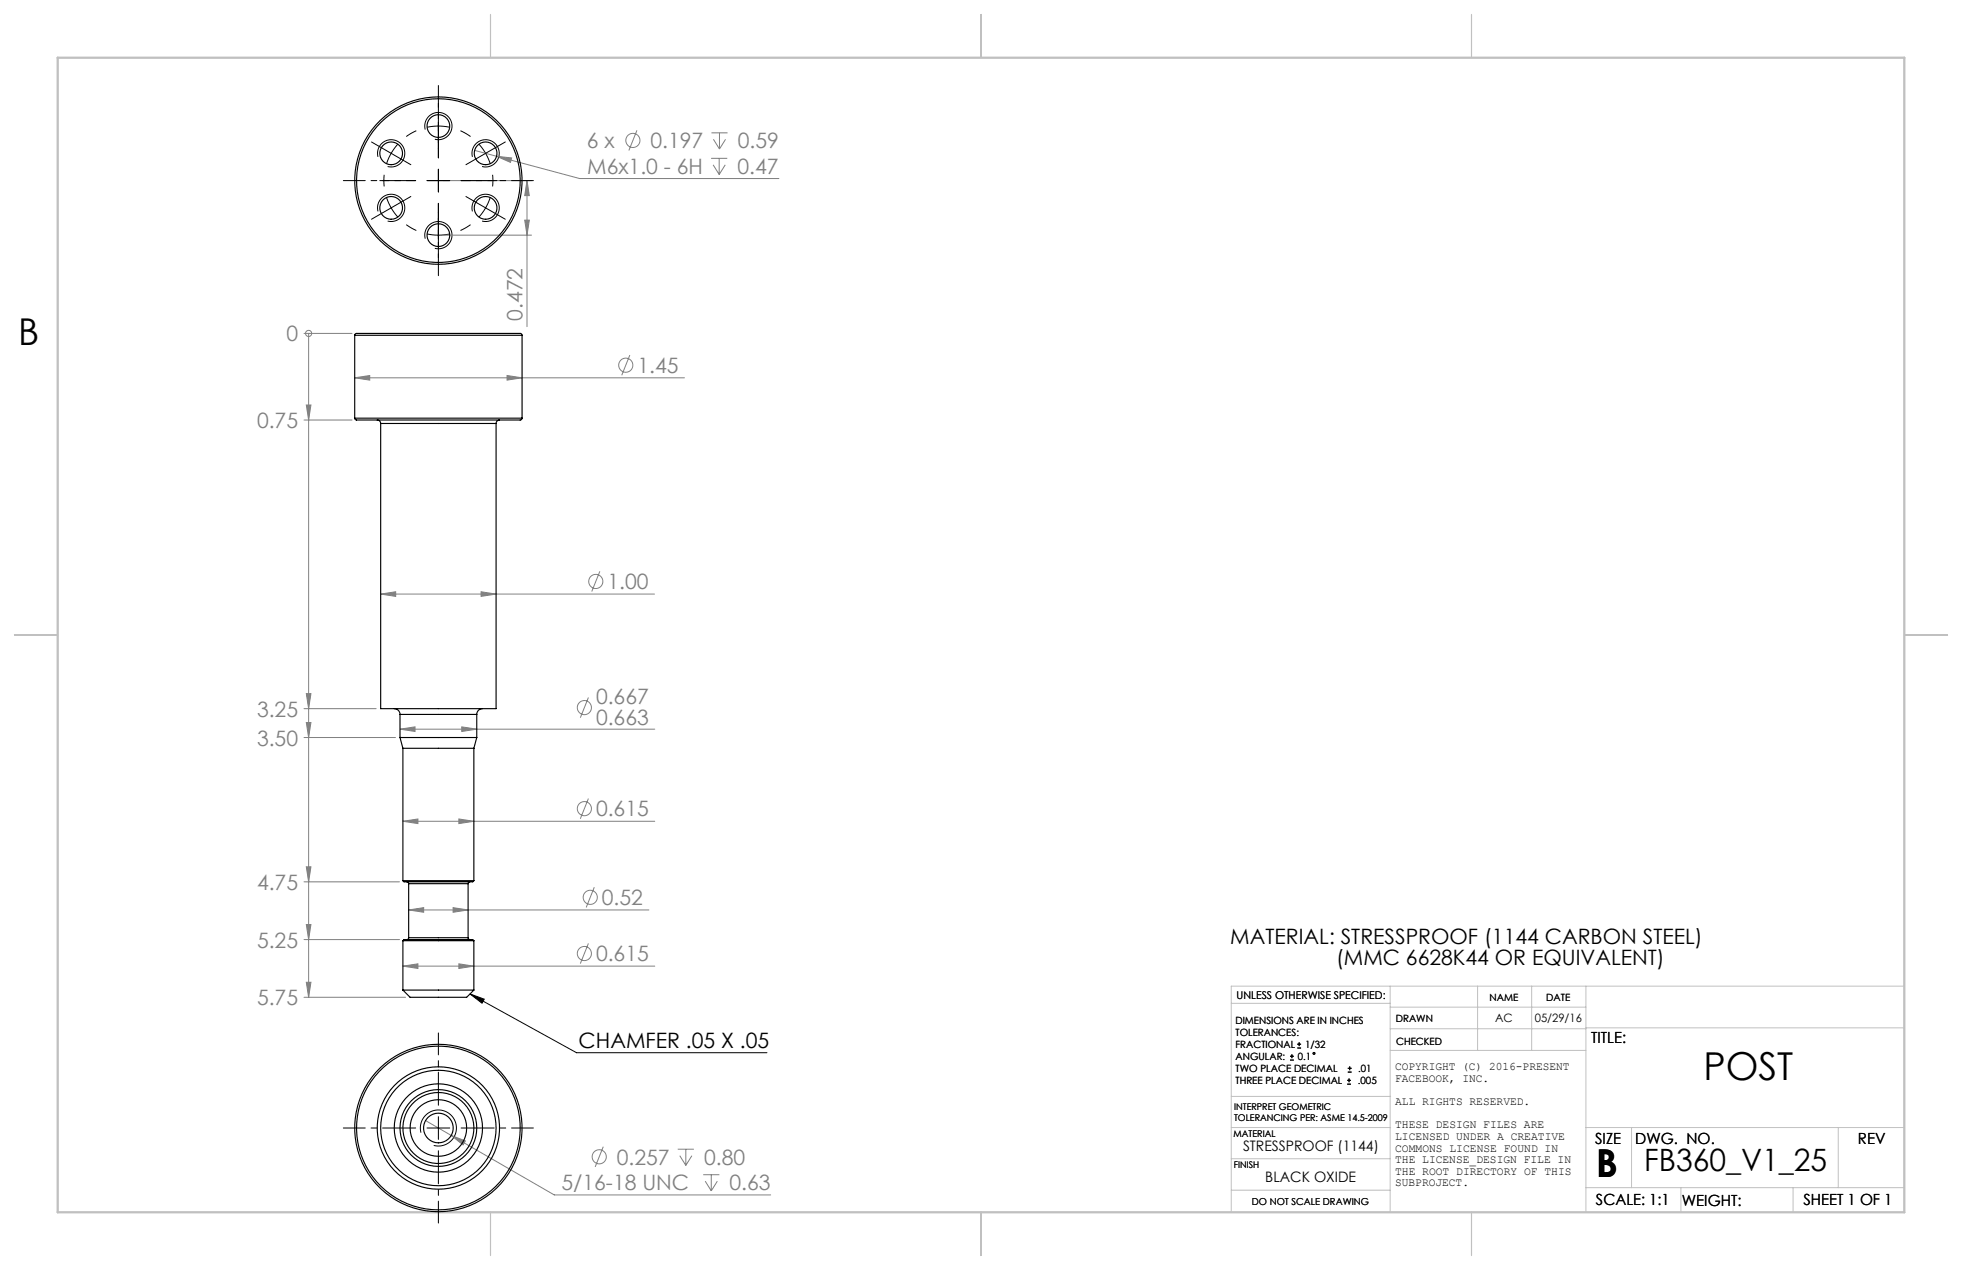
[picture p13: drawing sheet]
<svg xmlns="http://www.w3.org/2000/svg" width="432mm" height="279mm" viewBox="0 0 432 279" stroke-linecap="round" stroke-linejoin="round" font-family="sans-serif">
<defs><g id="words">
<g font-size="8.5">
<text x="374.9" y="237.7">POST</text>
<text x="351.3" y="259">B</text>
</g>
<text font-size="8.1" x="4" y="76">B</text>
<text font-size="6.8" x="361.9" y="257.6">FB360_V1_25</text>
<g font-size="4.7" fill="#808080">
<text x="129.2" y="32.6">6 x</text>
<text x="143.1" y="32.6">0.197</text>
<text x="162.4" y="32.6">0.59</text>
<text x="129.2" y="38.2">M6x1.0 - 6H</text>
<text x="162.3" y="38.2">0.47</text>
<text x="115" y="70.6" transform="rotate(-90 115 70.6)">0.472</text>
<text x="63" y="75.1">0</text>
<text x="140.3" y="82.1">1.45</text>
<text x="56.6" y="94.2">0.75</text>
<text x="133.7" y="129.6">1.00</text>
<text x="131.2" y="154.9">0.667</text>
<text x="56.6" y="157.7">3.25</text>
<text x="131.2" y="159.4">0.663</text>
<text x="56.6" y="164">3.50</text>
<text x="131.2" y="179.6">0.615</text>
<text x="56.6" y="195.8">4.75</text>
<text x="132.5" y="199.1">0.52</text>
<text x="56.6" y="208.5">5.25</text>
<text x="131.2" y="211.5">0.615</text>
<text x="56.6" y="221.2">5.75</text>
<text x="135.7" y="256.2">0.257</text>
<text x="155" y="256.2">0.80</text>
<text x="123.6" y="261.8">5/16-18 UNC</text>
<text x="160.6" y="261.8">0.63</text>
</g>
<g font-size="4.7">
<text x="270.8" y="207.8">MATERIAL: STRESSPROOF (1144 CARBON STEEL)</text>
<text x="294" y="212.3">(MMC 6628K44 OR EQUIVALENT)</text>
<text x="127.3" y="230.6">CHAMFER .05 X .05</text>
</g>
<g font-size="3.4">
<text x="350.2" y="229.5">TITLE:</text>
<text x="351.1" y="251.6">SIZE</text>
<text x="359.9" y="251.6">DWG. NO.</text>
<text x="408.9" y="251.7">REV</text>
<text x="351.2" y="265.2">SCALE: 1:1</text>
<text x="370.1" y="265.3">WEIGHT:</text>
<text x="396.9" y="265.2">SHEET 1 OF 1</text>
</g>
<g font-size="3.2">
<text x="273.6" y="253.3">STRESSPROOF (1144)</text>
<text x="278.5" y="260.1">BLACK OXIDE</text>
</g>
<g font-size="2.5">
<text x="329" y="224.8">AC</text>
<text x="337.8" y="224.9">05/29/16</text>
<text x="307" y="235.5">COPYRIGHT (C) 2016-PRESENT</text>
<text x="307" y="238">FACEBOOK, INC.</text>
<text x="307" y="243.1">ALL RIGHTS RESERVED.</text>
<text x="307" y="248.2">THESE DESIGN FILES ARE</text>
<text x="307" y="250.8">LICENSED UNDER A CREATIVE</text>
<text x="307" y="253.3">COMMONS LICENSE FOUND IN</text>
<text x="307" y="255.9">THE LICENSE_DESIGN FILE IN</text>
<text x="307" y="258.5">THE ROOT DIRECTORY OF THIS</text>
<text x="307" y="261">SUBPROJECT.</text>
</g>
<text font-size="2.4" x="272.2" y="219.7">UNLESS OTHERWISE SPECIFIED:</text>
<g font-size="2.2">
<text x="327.8" y="220.1">NAME</text>
<text x="340.3" y="220.2">DATE</text>
<text x="271.9" y="225.3">DIMENSIONS ARE IN INCHES</text>
<text x="271.9" y="227.9">TOLERANCES:</text>
<text x="307.2" y="224.9">DRAWN</text>
<text x="271.9" y="230.6">FRACTIONAL</text>
<text x="271.9" y="233.2">ANGULAR:</text>
<text x="285.6" y="233.2">0.1</text>
<text x="287.2" y="230.6">1/32</text>
<text x="307.3" y="229.8">CHECKED</text>
<text x="271.9" y="235.9">TWO PLACE DECIMAL</text>
<text x="271.9" y="238.5">THREE PLACE DECIMAL</text>
<text x="298.8" y="238.5">.005</text>
<text x="298.9" y="235.9">.01</text>
</g>
<text font-size="2.1" x="275.5" y="265.1">DO NOT SCALE DRAWING</text>
<g font-size="2">
<text x="271.6" y="244.1">INTERPRET GEOMETRIC</text>
<text x="271.5" y="250.2">MATERIAL</text>
<text x="271.6" y="246.6">TOLERANCING PER: ASME 14.5-2009</text>
<text x="271.5" y="257">FINISH</text>
</g>
</g></defs>
<g fill="none" stroke="#808080" stroke-width=".22">
<path d="M97.5 39.7h19.5M104.5 33.1l4.8 1.3M109.3 34.4l3.3 .3-.3 1zM109.3 34.4l18.3 4.9h43.8M116 39.7v32.2M116 39.7l.5 3.3h-1zM140.2 28.7l-1.8 4.4M156.5 34.8h3.6M156.6 29.2h3.5M156.9 36.3l1.4 2.1M157 30.6l1.3 2.2M158.3 34.8v3.6"/>
<path d="M158.3 29.2v3.6M159.6 36.3l-1.3 2.1M159.7 30.6l-1.4 2.2M97.5 51.7h19.5M115.5 48.4h1l-.5 3.3zM66.9 73.4h10.6M67.9 73.4h.1M67.9 73.4v146M138.6 78.1l-1.8 4.5M66.9 92.4h10.6M67.4 89.1h1l-.5 3.3zM78.1 83.1l3.3-.5v1z"/>
<path d="M78.1 83.1h72.5M111.6 82.6l3.3 .5-3.3 .5zM83.8 130.7l3.3-.5v1zM83.8 130.7h60.2M105.9 130.2l3.3 .5-3.3 .5zM132 125.7l-1.8 4.4M66.9 155.9h15.9M67.4 152.6h1l-.5 3.3zM67.4 159h1l-.5 3.3zM101.6 159.9l3.3 .5-3.3 .5zM129.5 153.5l-1.8 4.4M66.9 162.3h20.1"/>
<path d="M88 160.4l3.3-.5v1zM88 160.4h56.1M129.5 175.7l-1.8 4.4M66.9 194h21M67.4 190.7h1l-.5 3.3zM88.7 180.7l3.3-.5v1zM88.7 180.7h55.4M99.7 199.7l3.3 .5-3.3 .5zM101 180.2l3.3 .5-3.3 .5zM130.8 195.2l-1.8 4.4M66.9 206.7h21M66.9 219.4h22.4"/>
<path d="M67.4 203.4h1l-.5 3.3zM67.4 216.1h1l-.5 3.3zM88.7 212.6l3.3-.6v1.1zM88.7 212.6h55.4M89.9 200.2l3.3-.5v1zM89.9 200.2h52.9M101 212l3.3 .6-3.3 .5zM129.5 207.6l-1.8 4.4M93.7 246.5l28.3 16.4h47.6M99.3 249.8l3.1 1.2-.5 .9zM132.8 252.3l-1.8 4.4M149.2 252.8h3.5"/>
<path d="M149.6 254.3l1.3 2.1M150.9 252.8v3.6M152.3 254.3l-1.4 2.1M154.8 258.4h3.5M155.2 259.9l1.3 2.1M156.5 258.4v3.6M157.9 259.9l-1.4 2.1"/>
<circle cx="139.3" cy="30.9" r="1.56"/>
<circle cx="67.9" cy="73.4" r=".68"/>
<circle cx="137.7" cy="80.3" r="1.56"/>
<circle cx="131.1" cy="127.9" r="1.56"/>
<circle cx="128.6" cy="155.7" r="1.56"/>
<circle cx="128.6" cy="177.9" r="1.56"/>
<circle cx="129.9" cy="197.4" r="1.56"/>
<circle cx="128.6" cy="209.8" r="1.56"/>
<circle cx="131.9" cy="254.5" r="1.56"/>
</g>
<g fill="none" stroke="#000" stroke-width=".22">
<path d="M83.2 34.5a3 3 0 0 1 2.6-3.8 3 3 0 0 1 3.3 3.3 3 3 0 0 1-3.8 2.6M93.6 28.5a3 3 0 0 1 2.6-3.8 3 3 0 0 1 3.3 3.3 3 3 0 0 1-3.8 2.6M94 39.7h5M96.5 37.2v5M104 34.5a3 3 0 0 1 2.6-3.8 3 3 0 0 1 3.3 3.3 3 3 0 0 1-3.8 2.6M83.2 46.5a3 3 0 0 1 2.6-3.8 3 3 0 0 1 3.3 3.3 3 3 0 0 1-3.8 2.6M93.6 52.5a3 3 0 0 1 2.6-3.8 3 3 0 0 1 3.3 3.3 3 3 0 0 1-3.8 2.6M104 46.5a3 3 0 0 1 2.6-3.8 3 3 0 0 1 3.3 3.3 3 3 0 0 1-3.8 2.6M104.7 44.5l4.3 2.5M107.9 43.5a12 12 0 0 1-2.5 4.3M103.4 218.7l3.2 1.1-.5 .9zM103.4 218.7l23.5 12.9h41.9"/>
<path d="M283.9 233.2h.8M283.9 232.4h.8M284.3 232v.8M285.5 230.6h.8M285.5 229.7h.8M285.9 229.3v.8M296.5 238.5h.8M296.5 237.7h.8M296.6 235.9h.9M296.6 235h.9M296.9 237.3v.8M297 234.6v.8"/>
<path d="M92.6 249.2a4 4 0 0 1 3.5-5 4 4 0 0 1 4.3 4.3 4 4 0 0 1-4.9 3.5M94 248.2h5M96.5 245.7v5"/>
<circle cx="289.2" cy="231.7" r=".21"/>
</g>
<g fill="none" stroke="#000" stroke-width=".22" stroke-dasharray="15.2 1.3 1.3 1.3" stroke-linecap="butt">
<path d="M84.5 38.5v2.5M86.1 33.7l-1 2.3M86.1 33.7l1.5-2M91.6 28.8l-2.2 1.2M96.5 27.7l-2.5 .3M96.5 27.7l2.5 .3M103.6 30l-2.3-1.2M106.9 33.7l-1.5-2M106.9 33.7l1 2.3M86.1 45.7l1.5 2.1M86.1 45.7l-1-2.2M89.4 49.4l2.2 1.3"/>
<path d="M96.5 51.7l2.5-.2M96.5 51.7l-2.5-.2M101.3 50.7l2.3-1.3M108.4 41v-2.5"/>
</g>
<g fill="none" stroke="#c0c0c0" stroke-width=".22">
<path d="M305.9 217v49.7M325.2 217v14.1M337.1 217v14.1M349 217v49.7M419.1 217h-148.1v49.7M271 220.7h34.9M305.9 231.1h43.1M305.9 226.3h43.1M305.9 221.6h43.1M349 226.1h70.1M271 248.1h35.1M271 254.9h34.9"/>
<path d="M271 241.2h35.1M349 248.1h70.1M359.1 248.1v13.2M404.6 248.1v13.2M271 261.8h34.9M349 261.3h70.1M369.9 261.3v5.4M394.6 261.3v5.4"/>
</g>
<path d="M107.9 3.2v9.5M215.9 3.2v9.5M323.8 3.2v9.5M3.2 139.7h9.5M419.1 139.7h9.5M107.9 266.7v9.5M215.9 266.7v9.5M323.8 266.7v9.5" fill="none" stroke="#c0c0c0" stroke-width=".25"/>
<path d="M12.7 12.7h406.4v254h-406.4z" fill="none" stroke="#c0c0c0" stroke-width=".5"/>
<g fill="none" stroke="#000" stroke-width=".22" stroke-dasharray="15.2 1.3 1.3 1.3">
<path d="M83.9 32.5l-2.1-1.3M86.1 33.7l-2.2-1.2M86.1 33.7l2.2 1.3M88.3 35l2.1 1.2M96.5 27.7v-2.5M96.5 27.7v2.5M96.5 25.2v-2.5M96.5 30.2v2.5M96.5 39.7v-2.5M96.5 39.7h-2.5M96.5 39.7v2.5M96.5 39.7h2.5"/>
<path d="M104.7 35l-2.2 1.2M106.9 33.7l2.1-1.2M106.9 33.7l-2.2 1.3M109 32.5l2.2-1.3M83.9 47l-2.1 1.2M86.1 45.7l-2.2 1.3M86.1 45.7l2.2-1.2M88.3 44.5l2.1-1.3M96.5 51.7v2.5M96.5 51.7v-2.5M96.5 54.2v2.5M96.5 49.2v-2.5"/>
<path d="M104.7 44.5l-2.2-1.3M109 47l2.2 1.2"/>
</g>
<path d="M91.5 39.7h-7.9M96.5 34.7v-7.9M101.5 39.7h7.9M96.5 44.7v7.9" fill="none" stroke="#000" stroke-width=".22" stroke-dasharray="15.2 1.3 1.3 1.3" stroke-dashoffset="13.2"/>
<path d="M91.5 39.7h-15.9M96.5 34.7v-15.9M101.5 39.7h15.9M96.5 44.7v15.9M91.5 248.2h-15.9M96.5 243.2v-16M96.5 253.2v15.9M101.5 248.2h15.9" fill="none" stroke="#000" stroke-width=".22" stroke-dasharray="15.2 1.3 1.3 1.3" stroke-dashoffset="8"/>
<path d="M103.4 218.7l3.2 1.1-.5 .9z" fill="#000"/>
<g fill="#808080">
<path d="M67.4 89.1h1l-.5 3.3zM67.4 152.6h1l-.5 3.3zM67.4 159h1l-.5 3.3zM67.4 190.7h1l-.5 3.3zM67.4 203.4h1l-.5 3.3zM67.4 216.1h1l-.5 3.3z"/>
<path d="M109.3 34.4l3 1.3 .3-1zM78.1 83.1l3.3-.5v1zM111.6 82.6l3.3 .5-3.3 .5zM83.8 130.7l3.3-.5v1zM105.9 130.2l3.3 .5-3.3 .5zM88 160.4l3.3-.5v1zM101.6 159.9l3.3 .5-3.3 .5zM88.7 180.7l3.3-.5v1zM101 180.2l3.3 .5-3.3 .5zM88.7 212.6l3.3-.6v1.1zM101 212l3.3 .6-3.3 .5zM89.9 200.2l3.3-.5v1zM99.7 199.7l3.3 .5-3.3 .5zM99.3 249.8l2.6 2.1 .5-.9z"/>
<path d="M116 39.7l.5 3.3h-1zM115.5 48.4h1l-.5 3.3z"/>
</g>
<g fill="none" stroke="#000" stroke-width=".25">
<path d="M78.1 73.8l.1-.3 .3-.1h36l.3 .1 .1 .3M78.1 73.8h36.8M78.1 73.8v18.2M114.9 73.8v18.2M78.1 92l.1 .3 .3 .1h36l.3-.1 .1-.3M78.1 92h36.8M83 92.4a.76 .76 0 0 1 .8 .8M83.8 93.2v62.7h25.4v-62.7M83.8 93.2h25.4M109.9 92.4a.76 .76 0 0 0-.7 .8M86.8 155.9a1.27 1.27 0 0 1 1.2 1.3M88 157.2h16.9"/>
<path d="M88 157.2v5.1M104.9 157.2v5.1M106.2 155.9a1.27 1.27 0 0 0-1.3 1.3M88 162.3h16.9M88 162.3l.7 2.3M88.7 164.6h15.6M88.7 164.6v29.2M104.3 164.6v29.2M104.9 162.3l-.6 2.3M88.7 193.8h15.6M88.7 193.8l.2 .2h15.1l.3-.2M89.5 194l.3 .1 .1 .3"/>
<path d="M89.9 194.4h13.1M89.9 194.4v11.9M103 194.4v11.9M103.4 194l-.3 .1-.1 .3M88.7 217.8h15.6M88.7 217.8l1.6 1.6h12.4l1.6-1.6M88.7 207h15.6M88.7 207l.2-.3h15.1l.3 .3M88.7 207v10.8M89.9 206.3l-.1 .3-.3 .1M89.9 206.3h13.1M103 206.3l.1 .3 .3 .1"/>
<path d="M104.3 207v10.8"/>
<circle cx="86.1" cy="33.7" r="2.5"/>
<circle cx="96.5" cy="39.7" r="18.4"/>
<circle cx="96.5" cy="27.7" r="2.5"/>
<circle cx="96.5" cy="39.7" r="18"/>
<circle cx="106.9" cy="33.7" r="2.5"/>
<circle cx="86.1" cy="45.7" r="2.5"/>
<circle cx="96.5" cy="51.7" r="2.5"/>
<circle cx="106.9" cy="45.7" r="2.5"/>
<circle cx="96.5" cy="248.2" r="8.4"/>
<circle cx="96.5" cy="248.2" r="3.3"/>
<circle cx="96.5" cy="248.2" r="12.7"/>
<circle cx="96.5" cy="248.2" r="9.7"/>
<circle cx="96.5" cy="248.2" r="6.2"/>
<circle cx="96.5" cy="248.2" r="18"/>
<circle cx="96.5" cy="248.2" r="18.4"/>
<circle cx="96.5" cy="248.2" r="7.8"/>
<circle cx="96.5" cy="248.2" r="13.5"/>
</g>
<use href="#words"/>
</svg>
